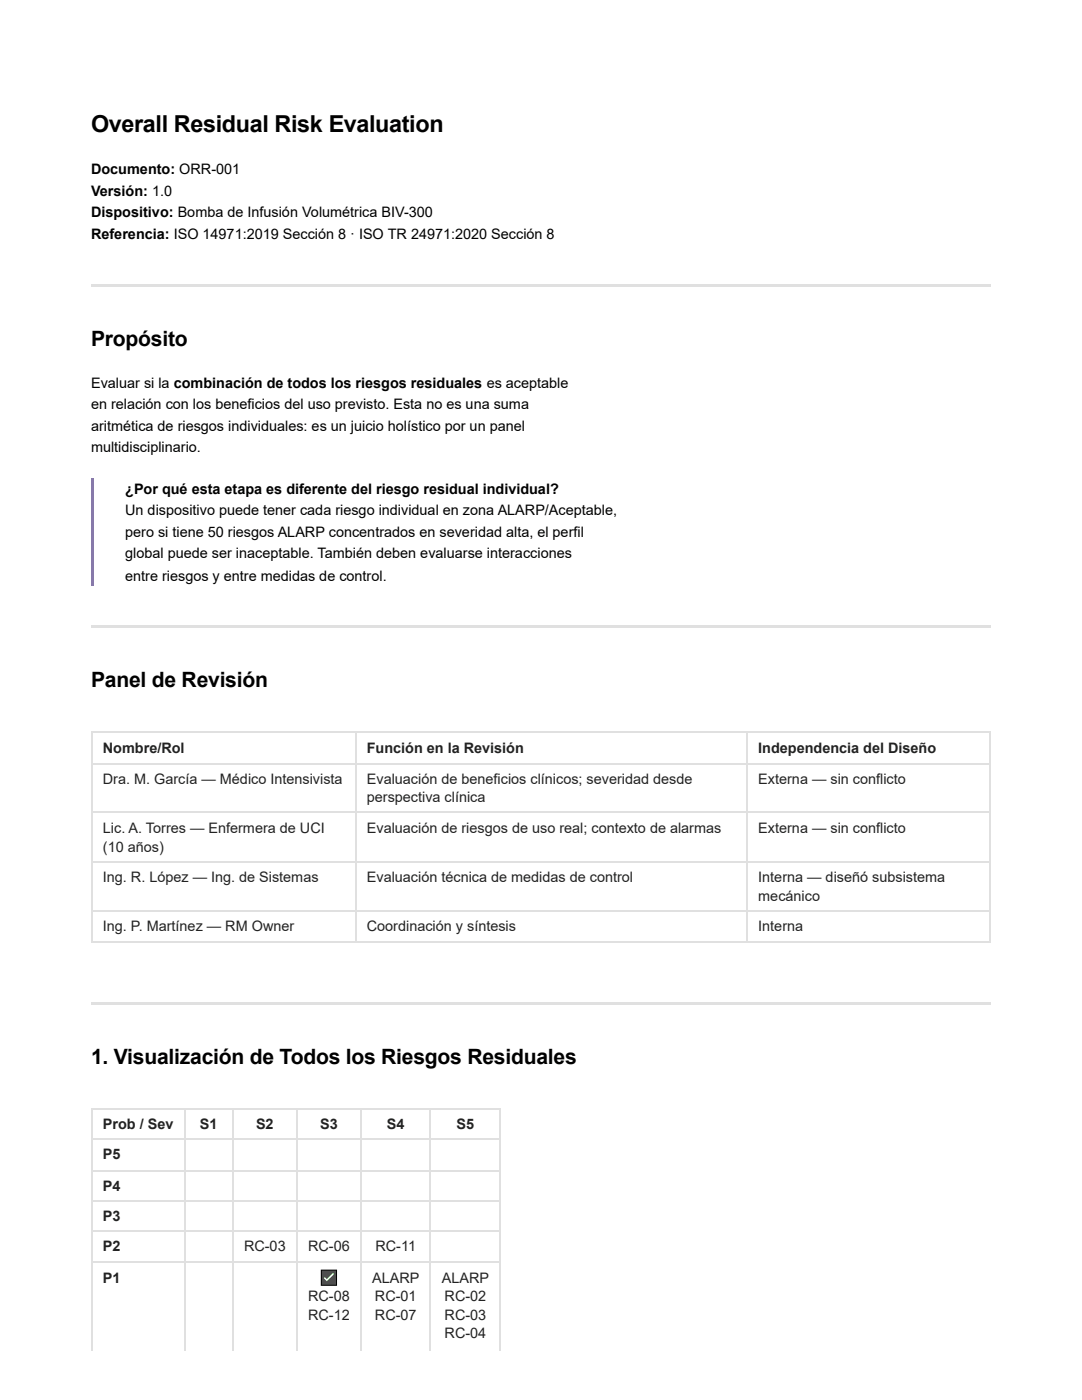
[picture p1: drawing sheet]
<svg xmlns="http://www.w3.org/2000/svg" width="216mm" height="279mm" viewBox="0 0 216 279" stroke-linecap="round" stroke-linejoin="round" font-family="sans-serif">
<defs><g id="words">
<text font-size="4.7" x="18.2" y="26.3">Overall Residual Risk Evaluation</text>
<g font-size="4.2">
<text x="18.2" y="69">Propósito</text>
<text x="18.2" y="137.1">Panel de Revisión</text>
<text x="18.2" y="212.3">1. Visualización de Todos los Riesgos Residuales</text>
</g>
<g font-size="2.9">
<text x="18.2" y="34.7">Documento: ORR-001</text>
<text x="18.2" y="39.1">Versión: 1.0</text>
<text x="18.2" y="43.3">Dispositivo: Bomba de Infusión Volumétrica BIV-300</text>
<text x="18.2" y="47.8">Referencia: ISO 14971:2019 Sección 8 · ISO TR 24971:2020 Sección 8</text>
<text x="18.2" y="77.4">Evaluar si la combinación de todos los riesgos residuales es aceptable</text>
<text x="18.2" y="81.6">en relación con los beneficios del uso previsto. Esta no es una suma</text>
<text x="18.2" y="86">aritmética de riesgos individuales: es un juicio holístico por un panel</text>
<text x="18.2" y="90.2">multidisciplinario.</text>
<text x="25" y="98.6">¿Por qué esta etapa es diferente del riesgo residual individual?</text>
<text x="25" y="102.8">Un dispositivo puede tener cada riesgo individual en zona ALARP/Aceptable,</text>
<text x="25" y="107.2">pero si tiene 50 riesgos ALARP concentrados en severidad alta, el perfil</text>
<text x="25" y="111.4">global puede ser inaceptable. También deben evaluarse interacciones</text>
<text x="25" y="115.9">entre riesgos y entre medidas de control.</text>
</g>
<g font-size="2.9" fill="#222">
<text x="20.5" y="150.2">Nombre/Rol</text>
<text x="73.2" y="150.2">Función en la Revisión</text>
<text x="151.3" y="150.2">Independencia del Diseño</text>
<text x="20.5" y="156.5">Dra. M. García — Médico Intensivista</text>
<text x="73.2" y="156.5">Evaluación de beneficios clínicos; severidad desde</text>
<text x="73.2" y="160.1">perspectiva clínica</text>
<text x="151.3" y="156.5">Externa — sin conflicto</text>
<text x="20.5" y="166.2">Lic. A. Torres — Enfermera de UCI</text>
<text x="73.2" y="166.2">Evaluación de riesgos de uso real; contexto de alarmas</text>
<text x="151.3" y="166.2">Externa — sin conflicto</text>
<text x="20.5" y="170.1">(10 años)</text>
<text x="20.5" y="176.1">Ing. R. López — Ing. de Sistemas</text>
<text x="73.2" y="176.1">Evaluación técnica de medidas de control</text>
<text x="151.3" y="176.1">Interna — diseñó subsistema</text>
<text x="151.3" y="179.8">mecánico</text>
<text x="20.5" y="185.8">Ing. P. Martínez — RM Owner</text>
<text x="73.2" y="185.8">Coordinación y síntesis</text>
<text x="151.3" y="185.8">Interna</text>
<text x="20.5" y="225.4">Prob / Sev</text>
<text x="39.9" y="225.4">S1</text>
<text x="51.1" y="225.4">S2</text>
<text x="63.9" y="225.4">S3</text>
<text x="77.2" y="225.4">S4</text>
<text x="91.1" y="225.4">S5</text>
<text x="20.5" y="231.4">P5</text>
<text x="20.5" y="237.7">P4</text>
<text x="20.5" y="243.7">P3</text>
<text x="20.5" y="249.7">P2</text>
<text x="48.7" y="249.7">RC-03</text>
<text x="61.5" y="249.7">RC-06</text>
<text x="74.9" y="249.7">RC-11</text>
<text x="20.5" y="256">P1</text>
<text x="63.7" y="256">✅</text>
<text x="74.3" y="256">ALARP</text>
<text x="88.2" y="256">ALARP</text>
<text x="61.5" y="259.7">RC-08</text>
<text x="61.5" y="263.3">RC-12</text>
<text x="74.8" y="259.7">RC-01</text>
<text x="74.8" y="263.3">RC-07</text>
<text x="88.7" y="259.7">RC-02</text>
<text x="88.7" y="263.3">RC-03</text>
<text x="88.7" y="267">RC-04</text>
</g>
</g></defs>
<path d="M18.2 56.7h179.4v.5h-179.4z" fill="#e0e0e0"/>
<path d="M18.2 95.4h.5v21.5h-.5z" fill="#9873f7"/>
<path d="M18.2 124.8h179.4v.5h-179.4z" fill="#e0e0e0"/>
<path d="M18.2 146.1h179.4M18.2 152.4h179.4M18.3 146v42.2M71 146v42.2M149 146v42.2M197.5 146v42.2M18.2 162.1h179.4M18.2 172.1h179.4M18.2 181.8h179.4M18.2 188h179.4" fill="none" stroke="#e0e0e0" stroke-width=".26"/>
<path d="M18.2 200h179.4v.5h-179.4z" fill="#e0e0e0"/>
<g fill="none" stroke="#e0e0e0" stroke-width=".26">
<path d="M18.2 221.3h81.7M18.2 227.3h81.7M18.2 233.6h81.7M18.2 239.6h81.7M18.3 221.2v48.3M36.9 221.2v48.3M46.6 221.2v48.3M59.2 221.2v48.3M72 221.2v48.3M85.9 221.2v48.3M99.8 221.2v48.3M18.2 245.7h81.7"/>
<path d="M18.2 252h81.7"/>
</g>
<use href="#words"/>
</svg>
